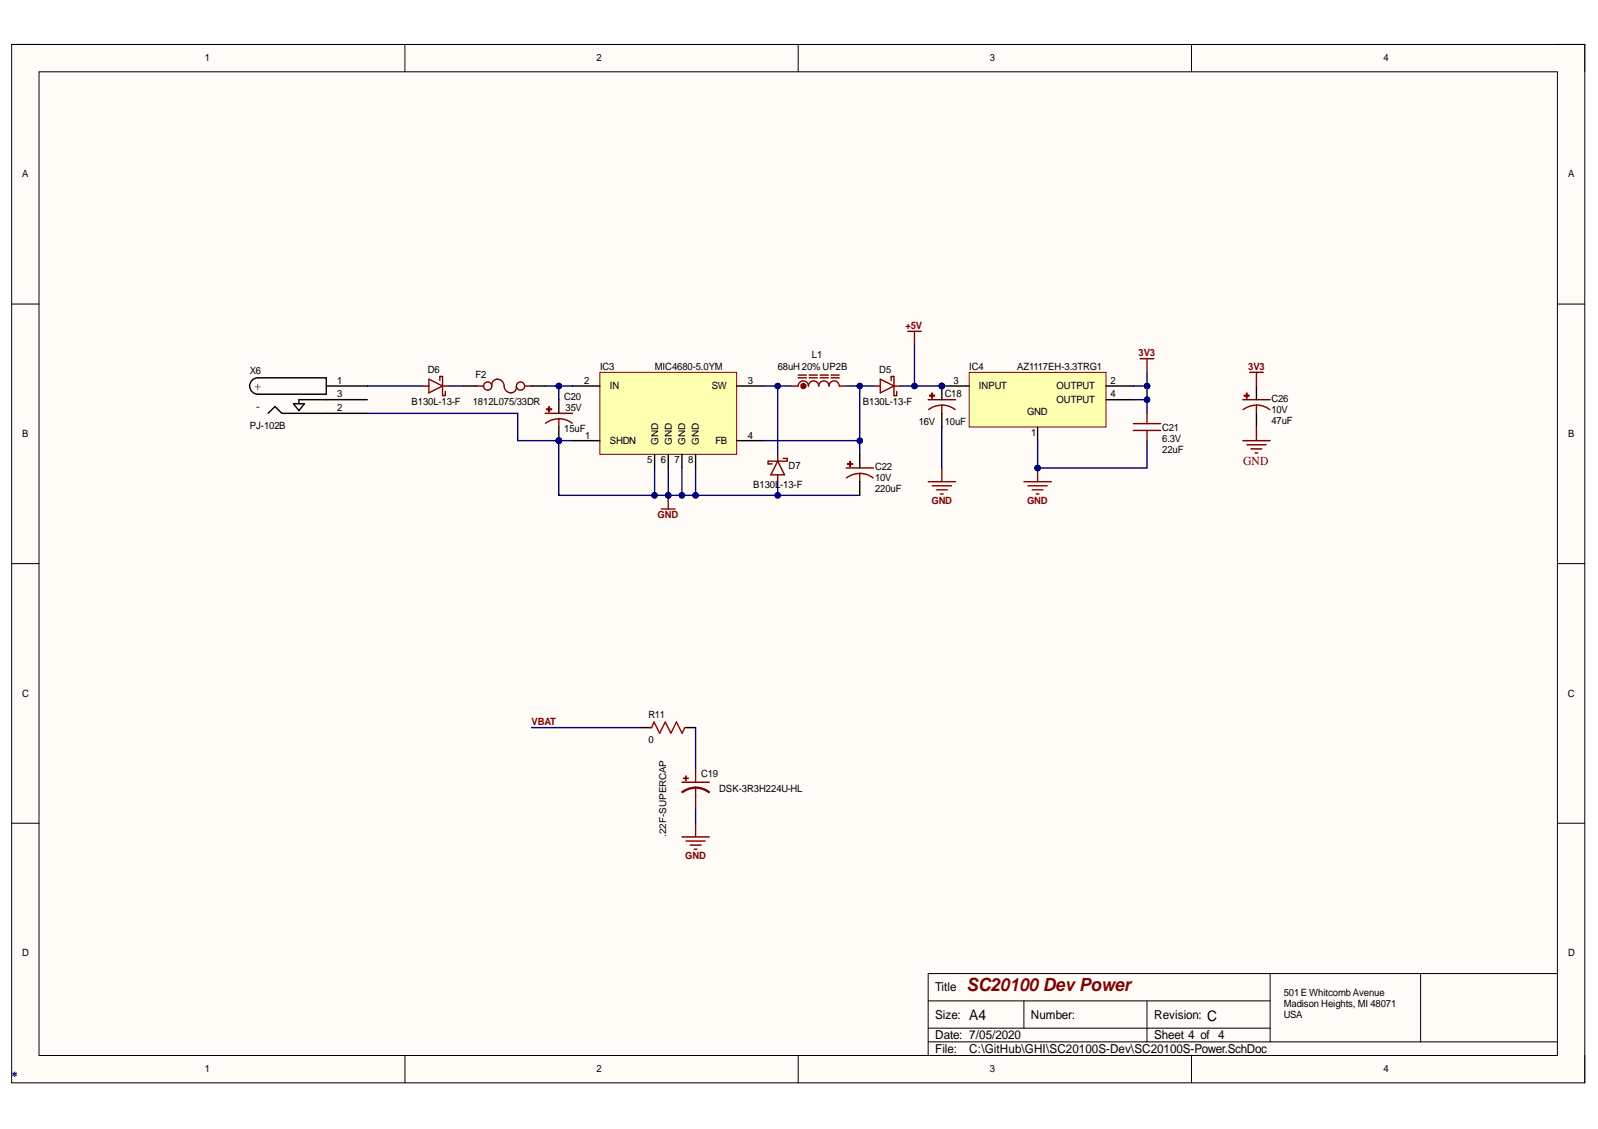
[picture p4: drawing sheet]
<svg xmlns="http://www.w3.org/2000/svg" width="297mm" height="210mm" viewBox="0 0 297 210" stroke-linecap="round" stroke-linejoin="round" font-family="sans-serif">
<defs><g id="words">
<text font-size="3.4" fill="#800000" x="179.7" y="184.3">SC20100 Dev Power</text>
<g font-size="2.7">
<text x="180.2" y="189.6">A4</text>
<text x="224.4" y="189.8">C</text>
</g>
<g font-size="2.3">
<text x="47.3" y="72.5">+</text>
<text x="47.6" y="76.3">-</text>
<text x="173.8" y="184.3">Title</text>
<text x="173.8" y="189.4">Size:</text>
<text x="191.6" y="189.4">Number:</text>
<text x="214.5" y="189.4">Revision:</text>
<text x="173.8" y="193.2">Date: 7/05/2020</text>
<text x="173.8" y="195.7">File:</text>
<text x="180.2" y="195.7">C:\GitHub\GHI\SC20100S-Dev\SC20100S-Power.SchDoc</text>
<text x="214.5" y="193.2">Sheet 4 of 4</text>
</g>
<text font-size="2.3" fill="#800000" x="231.1" y="86.4">GND</text>
<text font-size="2.3" fill="#000080" x="2.2" y="200.8">*</text>
<g font-size="1.9">
<text x="38.1" y="11.4">1</text>
<text x="110.9" y="11.4">2</text>
<text x="184" y="11.4">3</text>
<text x="257.1" y="11.4">4</text>
<text x="4.1" y="33">A</text>
<text x="291.5" y="33">A</text>
<text x="46.4" y="69.5">X6</text>
<text x="62.7" y="71.3">1</text>
<text x="79.5" y="69.3">D6</text>
<text x="88.4" y="70.3">F2</text>
<text x="108.6" y="71.3">2</text>
<text x="111.6" y="68.8">IC3</text>
<text x="121.7" y="68.8">MIC4680-5.0YM</text>
<text x="139" y="71.3">3</text>
<text x="144.6" y="68.8">68uH 20% UP2B</text>
<text x="150.9" y="66.5">L1</text>
<text x="163.4" y="69.3">D5</text>
<text x="177.2" y="71.3">3</text>
<text x="180.2" y="68.8">IC4</text>
<text x="189.1" y="68.8">AZ1117EH-3.3TRG1</text>
<text x="206.4" y="71.3">2</text>
<text x="62.7" y="76.4">2</text>
<text x="62.7" y="73.9">3</text>
<text x="76.5" y="75.4">B130L-13-F</text>
<text x="87.9" y="75.4">1812L075/33DR</text>
<text x="104.9" y="74.4">C20</text>
<text x="105.1" y="76.4">35V</text>
<text x="113.3" y="72.3">IN</text>
<text x="132.3" y="72.3">SW</text>
<text x="160.4" y="75.4">B130L-13-F</text>
<text x="175.6" y="73.9">C18</text>
<text x="182" y="72.3">INPUT</text>
<text x="190.9" y="77.2">GND</text>
<text x="196.4" y="72.3">OUTPUT</text>
<text x="196.4" y="74.9">OUTPUT</text>
<text x="206.4" y="73.9">4</text>
<text x="236.3" y="76.7">10V</text>
<text x="236.3" y="74.7">C26</text>
<text x="4.1" y="81.3">B</text>
<text x="46.4" y="79.8">PJ-102B</text>
<text x="104.9" y="80.3">15uF</text>
<text x="108.8" y="81.5">1</text>
<text x="113.3" y="82.6">SHDN</text>
<text x="133" y="82.6">FB</text>
<text x="139" y="81.5">4</text>
<text x="170.8" y="78.9">16V</text>
<text x="175.6" y="78.9">10uF</text>
<text x="191.7" y="81">1</text>
<text x="216" y="82.1">6.3V</text>
<text x="216" y="80.1">C21</text>
<text x="236.3" y="78.8">47uF</text>
<text x="291.5" y="81.3">B</text>
<text x="120.3" y="86.1">5</text>
<text x="122.8" y="86.1">6</text>
<text x="125.4" y="86.1">7</text>
<text x="127.9" y="86.1">8</text>
<text x="146.6" y="87.1">D7</text>
<text x="162.7" y="89.5">10V</text>
<text x="162.7" y="87.5">C22</text>
<text x="216" y="84.2">22uF</text>
<text x="140" y="90.7">B130L</text>
<text x="145" y="90.7">-13-F</text>
<text x="162.7" y="91.5">220uF</text>
<text x="4.1" y="129.5">C</text>
<text x="291.4" y="129.5">C</text>
<text x="120.5" y="133.5">R11</text>
<text x="120.5" y="138.2">0</text>
<text x="130.4" y="144.4">C19</text>
<text x="133.7" y="147.3">DSK-3R3H224U-HL</text>
<text x="4.1" y="177.8">D</text>
<text x="291.5" y="177.8">D</text>
<text x="238.6" y="185.2">501E WhitcombAvenue</text>
<text x="238.6" y="187.2">Madison Heights, MI 48071</text>
<text x="238.6" y="189.2">USA</text>
<text x="38.1" y="199.4">1</text>
<text x="110.9" y="199.4">2</text>
<text x="184" y="199.4">3</text>
<text x="257.1" y="199.4">4</text>
</g>
<g font-size="1.9" fill="#800000">
<text x="168.3" y="61.2">+5V</text>
<text x="211.6" y="66.3">3V3</text>
<text x="232" y="68.8">3V3</text>
<text x="98.8" y="134.9">VBAT</text>
<text x="127.4" y="159.7">GND</text>
</g>
<g font-size="1.9" fill="#980000">
<text x="173.2" y="93.7">GND</text>
<text x="190.9" y="93.7">GND</text>
<text x="122.2" y="96.3">GND</text>
</g>
<g font-size="1.8">
<text x="122.3" y="82.6" transform="rotate(-90 122.3 82.6)">GND</text>
<text x="124.9" y="82.6" transform="rotate(-90 124.9 82.6)">GND</text>
<text x="127.4" y="82.6" transform="rotate(-90 127.4 82.6)">GND</text>
<text x="129.9" y="82.6" transform="rotate(-90 129.9 82.6)">GND</text>
<text x="123.8" y="155.6" transform="rotate(-90 123.8 155.6)">.22F-SUPERCAP</text>
</g>
</g></defs>
<path d="M2.2 8.3h292.4v193h-292.4z" fill-rule="evenodd" fill="#fffcf8"/>
<path d="M2.2 8.3h292.4v193h-292.4z" fill="none" stroke="#000" stroke-width=".19"/>
<path d="M7.3 13.3h282.2v182.9h-282.2z" fill-rule="evenodd" fill="#fffcf8"/>
<g fill="none" stroke="#000" stroke-width=".19">
<path d="M2.2 8.3h5.1M7.3 13.3h282.2v182.9h-282.2zM75.3 8.3v5M148.4 8.3v5M221.5 8.3v5M289.5 8.3h5.1v5M2.2 56.5h5.1M289.5 56.5h5.1M2.2 104.8h5.1M289.5 104.8h5.1M2.2 153.1h5.1M289.5 153.1h5.1"/>
<path d="M75.3 196.2v5.1M148.4 196.2v5.1M172.5 186.1h63.6M172.5 193.7h117M172.5 191.2h63.6M190.3 186.1v5.1M213.2 186.1v7.6M221.5 196.2v5.1M236.1 181v12.7M264.1 181v12.7M289.5 181h-117v15.2M294.6 196.2v5.1"/>
</g>
<path d="M111.5 69.2h25.4v15.3h-25.4z" fill-rule="evenodd" fill="#ffffb0"/>
<path d="M111.5 69.2h25.4v15.3h-25.4z" fill="none" stroke="#800000" stroke-width=".19"/>
<path d="M106.4 71.8h5.1M136.9 71.8h5.1M106.4 81.9h5.1M121.7 84.5v2.5M124.2 84.5v2.5M126.8 84.5v2.5M129.3 84.5v2.5M136.9 81.9h5.1" fill="none" stroke="#000" stroke-width=".26"/>
<path d="M147.1 71.8h1.3a.95 .95 0 0 1 .9-1 .95 .95 0 0 1 1 1 .95 .95 0 0 1 .9-1 .95 .95 0 0 1 1 1 .95 .95 0 0 1 .9-1 .95 .95 0 0 1 1 1 .95 .95 0 0 1 .9-1 .95 .95 0 0 1 1 1h1.3M148.4 69.7h1.5M148.4 70.2h1.5M150.4 69.7h1.5M150.4 70.2h1.5M152.4 69.7h1.6M152.4 70.2h1.6M154.5 69.7h1.5M154.5 70.2h1.5" fill="none" stroke="#800000" stroke-width=".26"/>
<circle cx="149.3" cy="71.8" r=".19" fill="none" stroke="#800000" stroke-width=".78"/>
<path d="M122.9 94.6h2.6M124.2 92.1v2.5" fill="none" stroke="#980000" stroke-width=".26"/>
<circle cx="124.2" cy="92.1" r=".51" fill="#000080"/>
<circle cx="124.2" cy="92.1" r=".51" fill="none" stroke="#000080" stroke-width=".19"/>
<path d="M46.7 70.9l.8-.6 .4-.1h12.8v3.1h-12.8a1.52 1.52 0 0 1-1.3-.8 1.52 1.52 0 0 1 .1-1.6zM49.8 76.8l1.3-1.2 1.3 1.2h15.9M54.5 75.1h2.1l-1 1.2zM60.7 71.8h7.6M68.3 74.3h-12.7v.8" fill="none" stroke="#000" stroke-width=".26"/>
<path d="M162.4 71.8h1.2M163.6 70.5l2.6 1.3-2.6 1.2zM165.7 70.8v-.8h.5v3.5h.5v-.7M166.2 71.8h1.2M144.6 84.5v1.2M144.6 88.3v1.3M144.6 85.7l1.2 2.6h-2.5zM145.6 85.2h.7v.5h-3.5v.5h.7" fill="none" stroke="#800000" stroke-width=".26"/>
<circle cx="175.1" cy="71.8" r=".51" fill="#000080"/>
<circle cx="175.1" cy="71.8" r=".51" fill="none" stroke="#000080" stroke-width=".19"/>
<path d="M180.2 69.2h25.4v10.2h-25.4z" fill-rule="evenodd" fill="#ffffb0"/>
<path d="M180.2 69.2h25.4v10.2h-25.4z" fill="none" stroke="#800000" stroke-width=".19"/>
<path d="M175.1 71.8h5.1M192.9 79.4v2.5M205.6 71.8h5.1" fill="none" stroke="#000" stroke-width=".26"/>
<circle cx="175.1" cy="71.8" r=".51" fill="#000080"/>
<circle cx="175.1" cy="71.8" r=".51" fill="none" stroke="#000080" stroke-width=".19"/>
<path d="M205.6 74.3h5.1" fill="none" stroke="#000" stroke-width=".26"/>
<path d="M190.3 89.6h5.1M191.1 90.3h3.5M191.9 91.1h2M192.6 91.8h.5M192.9 87v2.6" fill="none" stroke="#980000" stroke-width=".26"/>
<circle cx="192.9" cy="87" r=".51" fill="#000080"/>
<circle cx="192.9" cy="87" r=".51" fill="none" stroke="#000080" stroke-width=".19"/>
<path d="M168.7 61.6h2.6M170 61.6v2.5M211.9 66.7h2.6M213.2 66.7v2.5M126.8 145.4h5M129.3 146.4a4.2 4.2 0 0 0-2.5 .8l.1 .2a4 4 0 0 1 4.8 0l.1-.2-.7-.5-.9-.2-.9-.1v1.6" fill="none" stroke="#800000" stroke-width=".26"/>
<path d="M127 144.6h.9v.2h-.9z" fill-rule="evenodd" fill="#800000"/>
<path d="M127 144.6h.9v.2h-.9z" fill="none" stroke="#800000" stroke-width=".19"/>
<path d="M127.4 144.3h.2v.8h-.2z" fill-rule="evenodd" fill="#800000"/>
<path d="M127.4 144.3h.2v.8h-.2z" fill="none" stroke="#800000" stroke-width=".19"/>
<path d="M78.5 71.8h1.2M79.7 70.5l2.6 1.3-2.6 1.2zM81.8 70.8v-.8h.5v3.5h.5v-.7M82.3 71.8h1.2M126.8 155.6h5M127.5 156.4h3.6M128.3 157.1h2M129 157.9h.6M129.3 142.9v2.5M129.3 148v2.5M129.3 153.1v2.5" fill="none" stroke="#800000" stroke-width=".26"/>
<path d="M172.5 89.6h5.1M173.3 90.3h3.6M174.1 91.1h2M174.8 91.8h.5M175.1 87v2.6" fill="none" stroke="#980000" stroke-width=".26"/>
<path d="M213.2 69.2v2.6" fill="none" stroke="#000080" stroke-width=".26"/>
<circle cx="213.2" cy="71.8" r=".51" fill="#000080"/>
<circle cx="213.2" cy="71.8" r=".51" fill="none" stroke="#000080" stroke-width=".19"/>
<path d="M68.3 76.8h27.9v5.1h7.7" fill="none" stroke="#000080" stroke-width=".26"/>
<circle cx="103.9" cy="81.9" r=".51" fill="#000080"/>
<circle cx="103.9" cy="81.9" r=".51" fill="none" stroke="#000080" stroke-width=".19"/>
<path d="M68.3 71.8h10.2M83.5 71.8h2.6M101.3 71.8h2.6M98.8 135.3h20.3" fill="none" stroke="#000080" stroke-width=".26"/>
<circle cx="103.9" cy="71.8" r=".51" fill="#000080"/>
<circle cx="103.9" cy="71.8" r=".51" fill="none" stroke="#000080" stroke-width=".19"/>
<path d="M103.9 81.9v10.2h55.9" fill="none" stroke="#000080" stroke-width=".26"/>
<circle cx="144.6" cy="92.1" r=".51" fill="#000080"/>
<circle cx="144.6" cy="92.1" r=".51" fill="none" stroke="#000080" stroke-width=".19"/>
<circle cx="129.3" cy="92.1" r=".51" fill="#000080"/>
<circle cx="129.3" cy="92.1" r=".51" fill="none" stroke="#000080" stroke-width=".19"/>
<circle cx="126.8" cy="92.1" r=".51" fill="#000080"/>
<circle cx="126.8" cy="92.1" r=".51" fill="none" stroke="#000080" stroke-width=".19"/>
<circle cx="124.2" cy="92.1" r=".51" fill="#000080"/>
<circle cx="124.2" cy="92.1" r=".51" fill="none" stroke="#000080" stroke-width=".19"/>
<circle cx="121.7" cy="92.1" r=".51" fill="#000080"/>
<circle cx="121.7" cy="92.1" r=".51" fill="none" stroke="#000080" stroke-width=".19"/>
<circle cx="103.9" cy="81.9" r=".51" fill="#000080"/>
<circle cx="103.9" cy="81.9" r=".51" fill="none" stroke="#000080" stroke-width=".19"/>
<path d="M103.9 81.9h2.5" fill="none" stroke="#000080" stroke-width=".26"/>
<circle cx="103.9" cy="81.9" r=".51" fill="#000080"/>
<circle cx="103.9" cy="81.9" r=".51" fill="none" stroke="#000080" stroke-width=".19"/>
<path d="M103.9 71.8h2.5" fill="none" stroke="#000080" stroke-width=".26"/>
<circle cx="103.9" cy="71.8" r=".51" fill="#000080"/>
<circle cx="103.9" cy="71.8" r=".51" fill="none" stroke="#000080" stroke-width=".19"/>
<path d="M157.3 71.8h2.5v10.1h-17.8" fill="none" stroke="#000080" stroke-width=".26"/>
<circle cx="159.8" cy="71.8" r=".51" fill="#000080"/>
<circle cx="159.8" cy="71.8" r=".51" fill="none" stroke="#000080" stroke-width=".19"/>
<circle cx="159.8" cy="81.9" r=".51" fill="#000080"/>
<circle cx="159.8" cy="81.9" r=".51" fill="none" stroke="#000080" stroke-width=".19"/>
<path d="M142 71.8h5.1" fill="none" stroke="#000080" stroke-width=".26"/>
<circle cx="144.6" cy="71.8" r=".51" fill="#000080"/>
<circle cx="144.6" cy="71.8" r=".51" fill="none" stroke="#000080" stroke-width=".19"/>
<path d="M159.8 71.8h2.6" fill="none" stroke="#000080" stroke-width=".26"/>
<circle cx="159.8" cy="71.8" r=".51" fill="#000080"/>
<circle cx="159.8" cy="71.8" r=".51" fill="none" stroke="#000080" stroke-width=".19"/>
<path d="M167.4 71.8h7.7" fill="none" stroke="#000080" stroke-width=".26"/>
<circle cx="170" cy="71.8" r=".51" fill="#000080"/>
<circle cx="170" cy="71.8" r=".51" fill="none" stroke="#000080" stroke-width=".19"/>
<circle cx="175.1" cy="71.8" r=".51" fill="#000080"/>
<circle cx="175.1" cy="71.8" r=".51" fill="none" stroke="#000080" stroke-width=".19"/>
<path d="M213.2 81.9v5.1h-20.3" fill="none" stroke="#000080" stroke-width=".26"/>
<circle cx="192.9" cy="87" r=".51" fill="#000080"/>
<circle cx="192.9" cy="87" r=".51" fill="none" stroke="#000080" stroke-width=".19"/>
<path d="M210.7 74.3h2.5" fill="none" stroke="#000080" stroke-width=".26"/>
<circle cx="213.2" cy="74.3" r=".51" fill="#000080"/>
<circle cx="213.2" cy="74.3" r=".51" fill="none" stroke="#000080" stroke-width=".19"/>
<path d="M210.7 71.8h2.5" fill="none" stroke="#000080" stroke-width=".26"/>
<circle cx="213.2" cy="71.8" r=".51" fill="#000080"/>
<circle cx="213.2" cy="71.8" r=".51" fill="none" stroke="#000080" stroke-width=".19"/>
<path d="M103.9 71.8v2.5" fill="none" stroke="#000080" stroke-width=".26"/>
<circle cx="103.9" cy="71.8" r=".51" fill="#000080"/>
<circle cx="103.9" cy="71.8" r=".51" fill="none" stroke="#000080" stroke-width=".19"/>
<path d="M121.7 87v5.1" fill="none" stroke="#000080" stroke-width=".26"/>
<circle cx="121.7" cy="92.1" r=".51" fill="#000080"/>
<circle cx="121.7" cy="92.1" r=".51" fill="none" stroke="#000080" stroke-width=".19"/>
<path d="M124.2 87v5.1" fill="none" stroke="#000080" stroke-width=".26"/>
<circle cx="124.2" cy="92.1" r=".51" fill="#000080"/>
<circle cx="124.2" cy="92.1" r=".51" fill="none" stroke="#000080" stroke-width=".19"/>
<path d="M126.8 87v5.1" fill="none" stroke="#000080" stroke-width=".26"/>
<circle cx="126.8" cy="92.1" r=".51" fill="#000080"/>
<circle cx="126.8" cy="92.1" r=".51" fill="none" stroke="#000080" stroke-width=".19"/>
<path d="M129.3 87v5.1M129.3 135.3v7.6M129.3 150.5v2.6" fill="none" stroke="#000080" stroke-width=".26"/>
<circle cx="129.3" cy="92.1" r=".51" fill="#000080"/>
<circle cx="129.3" cy="92.1" r=".51" fill="none" stroke="#000080" stroke-width=".19"/>
<path d="M144.6 89.6v2.5" fill="none" stroke="#000080" stroke-width=".26"/>
<circle cx="144.6" cy="92.1" r=".51" fill="#000080"/>
<circle cx="144.6" cy="92.1" r=".51" fill="none" stroke="#000080" stroke-width=".19"/>
<path d="M144.6 71.8v12.7" fill="none" stroke="#000080" stroke-width=".26"/>
<circle cx="144.6" cy="71.8" r=".51" fill="#000080"/>
<circle cx="144.6" cy="71.8" r=".51" fill="none" stroke="#000080" stroke-width=".19"/>
<path d="M159.8 81.9v2.6" fill="none" stroke="#000080" stroke-width=".26"/>
<circle cx="159.8" cy="81.9" r=".51" fill="#000080"/>
<circle cx="159.8" cy="81.9" r=".51" fill="none" stroke="#000080" stroke-width=".19"/>
<path d="M170 64.1v7.7" fill="none" stroke="#000080" stroke-width=".26"/>
<circle cx="170" cy="71.8" r=".51" fill="#000080"/>
<circle cx="170" cy="71.8" r=".51" fill="none" stroke="#000080" stroke-width=".19"/>
<path d="M175.1 79.4v7.6M192.9 81.9v5.1" fill="none" stroke="#000080" stroke-width=".26"/>
<circle cx="192.9" cy="87" r=".51" fill="#000080"/>
<circle cx="192.9" cy="87" r=".51" fill="none" stroke="#000080" stroke-width=".19"/>
<path d="M213.2 71.8v5" fill="none" stroke="#000080" stroke-width=".26"/>
<circle cx="213.2" cy="71.8" r=".51" fill="#000080"/>
<circle cx="213.2" cy="71.8" r=".51" fill="none" stroke="#000080" stroke-width=".19"/>
<circle cx="213.2" cy="74.3" r=".51" fill="#000080"/>
<circle cx="213.2" cy="74.3" r=".51" fill="none" stroke="#000080" stroke-width=".19"/>
<path d="M231 74.3h5.1M231.1 76.2l1.4-.7 1-.2v1.5M233.5 75.3a4.1 4.1 0 0 1 2.5 .9" fill="none" stroke="#800000" stroke-width=".26"/>
<path d="M231.3 73.5h.9v.1h-.9z" fill-rule="evenodd" fill="#800000"/>
<path d="M231.3 73.5h.9v.1h-.9z" fill="none" stroke="#800000" stroke-width=".26"/>
<path d="M231.7 73.1h.1v.9h-.1z" fill-rule="evenodd" fill="#800000"/>
<path d="M231.7 73.1h.1v.9h-.1zM232.3 69.2h2.5M233.5 69.2v2.6M233.5 79.4v2.5M231 81.9h5.1M231.8 82.7h3.5M232.5 83.5h2.1M233.3 84.2h.5" fill="none" stroke="#800000" stroke-width=".26"/>
<path d="M233.5 71.8v2.5M233.5 76.8v2.6M119.1 135.3h1.8M127.4 135.3h1.9" fill="none" stroke="#000" stroke-width=".26"/>
<path d="M120.8 135.3h.3l.5-1.1 1 2.1 1.1-2.1 1 2.1 1-2.1 1.1 2.1 .5-1" fill="none" stroke="#980000" stroke-width=".26"/>
<circle cx="175.1" cy="71.8" r=".51" fill="#000080"/>
<circle cx="175.1" cy="71.8" r=".51" fill="none" stroke="#000080" stroke-width=".19"/>
<path d="M172.5 74.3h5.1M172.6 76.2l1.4-.7 1.1-.2v1.5M175.1 75.3a4.1 4.1 0 0 1 2.5 .9" fill="none" stroke="#800000" stroke-width=".26"/>
<path d="M172.8 73.5h.9v.1h-.9z" fill-rule="evenodd" fill="#800000"/>
<path d="M172.8 73.5h.9v.1h-.9z" fill="none" stroke="#800000" stroke-width=".26"/>
<path d="M173.2 73.1h.1v.9h-.1z" fill-rule="evenodd" fill="#800000"/>
<path d="M173.2 73.1h.1v.9h-.1z" fill="none" stroke="#800000" stroke-width=".26"/>
<path d="M175.1 71.8v2.5" fill="none" stroke="#000" stroke-width=".26"/>
<circle cx="175.1" cy="71.8" r=".51" fill="#000080"/>
<circle cx="175.1" cy="71.8" r=".51" fill="none" stroke="#000080" stroke-width=".19"/>
<path d="M175.1 76.8v2.6" fill="none" stroke="#000" stroke-width=".26"/>
<circle cx="103.9" cy="81.9" r=".51" fill="#000080"/>
<circle cx="103.9" cy="81.9" r=".51" fill="none" stroke="#000080" stroke-width=".19"/>
<path d="M101.3 76.8h5.1M101.4 78.7l.9-.5 1.6-.3v1.5M103.9 77.8a4 4 0 0 1 2.5 .9" fill="none" stroke="#800000" stroke-width=".26"/>
<path d="M101.6 76h.9v.2h-.9z" fill-rule="evenodd" fill="#800000"/>
<path d="M101.6 76h.9v.2h-.9z" fill="none" stroke="#800000" stroke-width=".26"/>
<path d="M102 75.7h.1v.8h-.1z" fill-rule="evenodd" fill="#800000"/>
<path d="M102 75.7h.1v.8h-.1z" fill="none" stroke="#800000" stroke-width=".26"/>
<path d="M103.9 74.3v2.5M103.9 79.4v2.5" fill="none" stroke="#000" stroke-width=".26"/>
<circle cx="103.9" cy="81.9" r=".51" fill="#000080"/>
<circle cx="103.9" cy="81.9" r=".51" fill="none" stroke="#000080" stroke-width=".19"/>
<path d="M210.7 78.8h5.1M213.2 76.8v2M157.3 87h5.1M159.8 88a4.1 4.1 0 0 1 2.5 .9M159.8 88l-1 .2-1.5 .7M159.8 88v1.6M210.7 80h5.1M213.2 80v1.9" fill="none" stroke="#800000" stroke-width=".26"/>
<path d="M157.6 86.2h.8v.1h-.8z" fill-rule="evenodd" fill="#800000"/>
<path d="M157.6 86.2h.8v.1h-.8z" fill="none" stroke="#800000" stroke-width=".26"/>
<path d="M157.9 85.8h.2v.9h-.2z" fill-rule="evenodd" fill="#800000"/>
<g fill="none" stroke="#800000" stroke-width=".26">
<path d="M88.6 71.8h1.3M91.4 71.8a1.15 1.15 0 0 1 1.2-1.3 1.15 1.15 0 0 1 1.1 1.3 1.15 1.15 0 0 0 1.1 1.2 1.15 1.15 0 0 0 1.2-1.2M97.5 71.8h1.3M157.9 85.8h.2v.9h-.2z"/>
<circle cx="90.7" cy="71.8" r=".76"/>
<circle cx="96.8" cy="71.8" r=".76"/>
</g>
<path d="M86.1 71.8h2.5M98.8 71.8h2.5M159.8 84.5v2.5M159.8 89.6v2.5" fill="none" stroke="#000" stroke-width=".26"/>
<use href="#words"/>
</svg>
